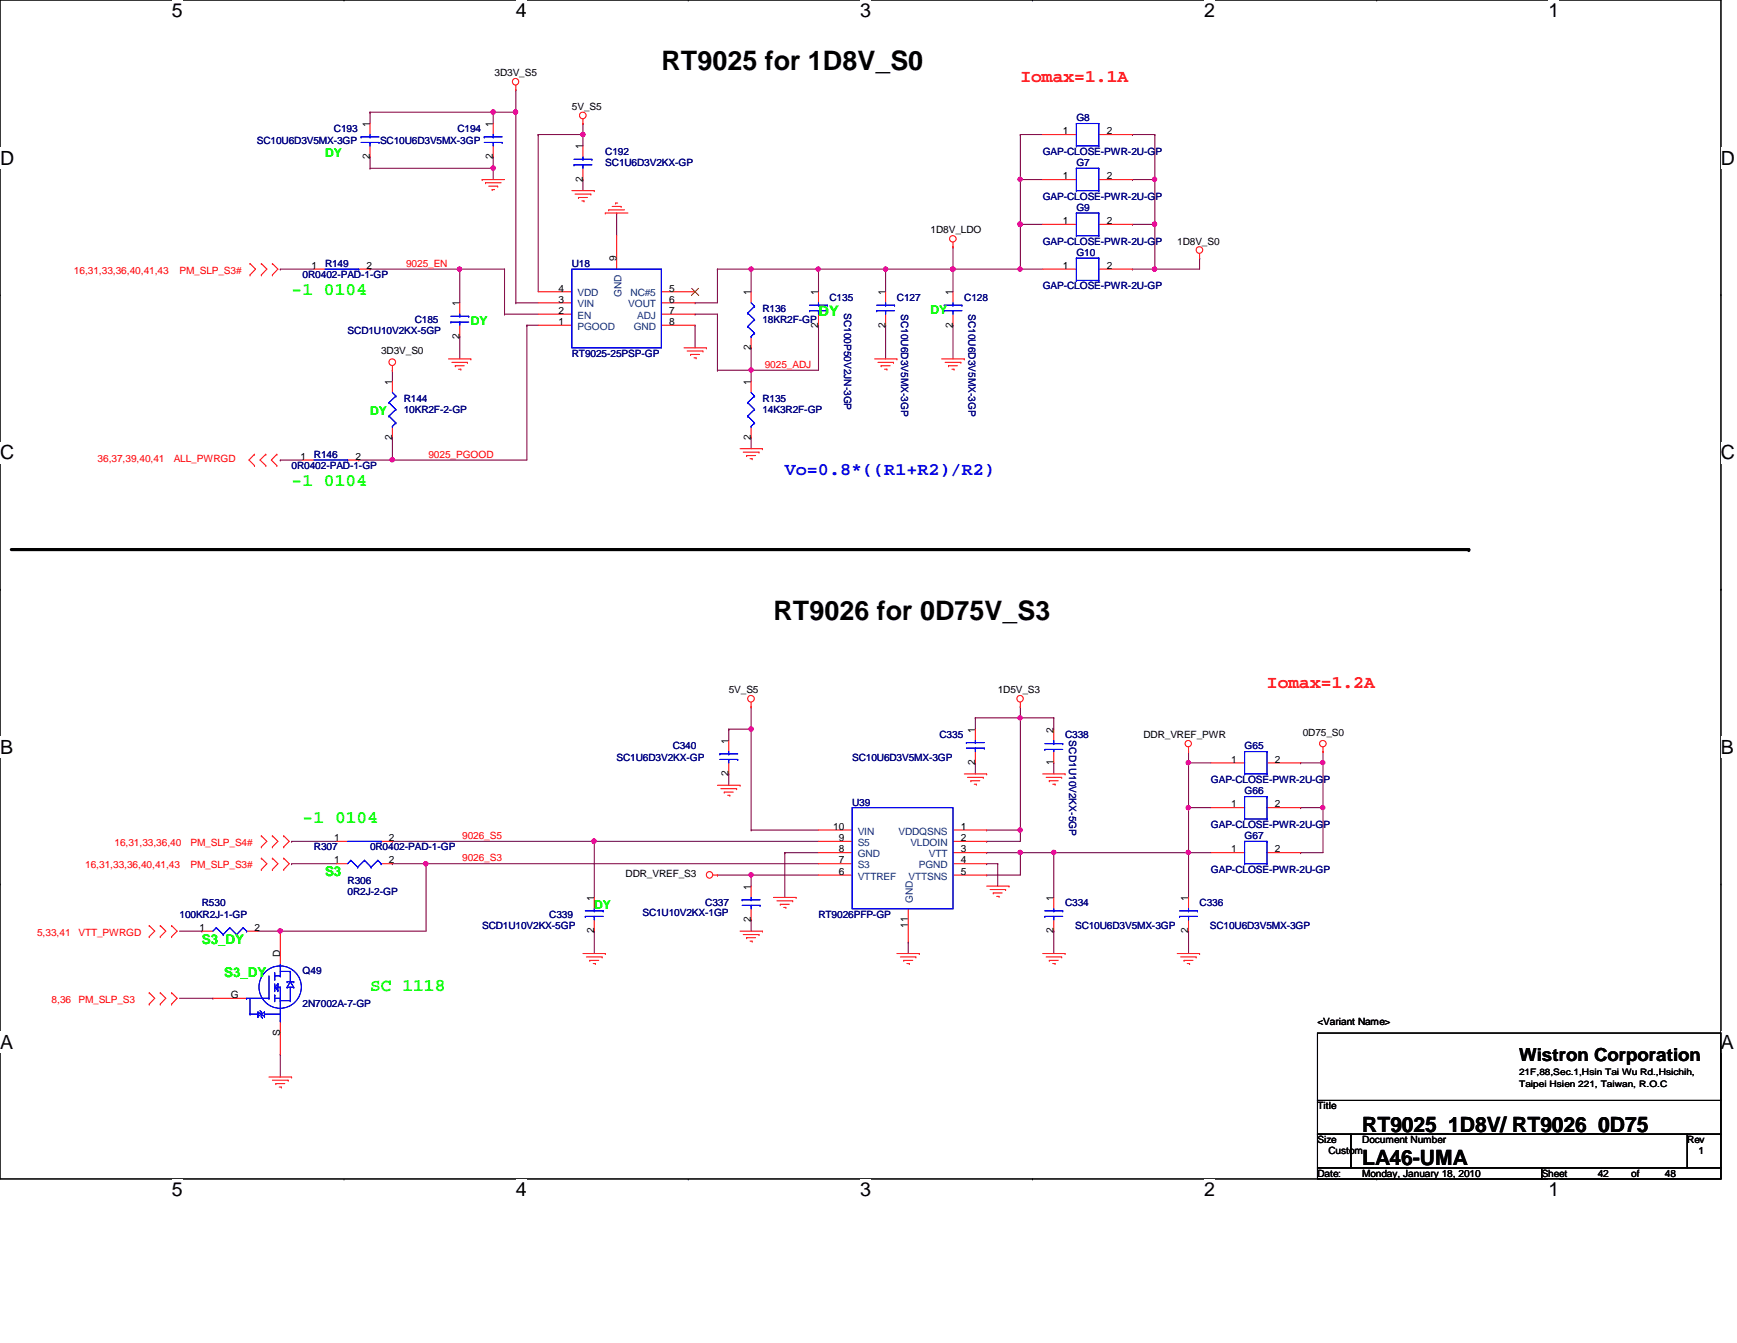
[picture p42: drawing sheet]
<svg xmlns="http://www.w3.org/2000/svg" width="279mm" height="216mm" viewBox="0 0 279 216" stroke-linecap="round" stroke-linejoin="round" font-family="sans-serif">
<defs><g id="words">
<g font-size="4.3">
<text x="106.4" y="11.2">RT9025 for 1D8V_S0</text>
<text x="124.4" y="99.6">RT9026 for 0D75V_S3</text>
</g>
<g font-size="3.4">
<text x="219.1" y="181.9">RT9025_1D8V/ RT9026_0D75</text>
<text x="219.1" y="187.3">LA46-UMA</text>
</g>
<g font-size="3.1">
<text x="27.6" y="2.8">5</text>
<text x="83" y="2.8">4</text>
<text x="138.3" y="2.8">3</text>
<text x="193.7" y="2.8">2</text>
<text x="249.1" y="2.8">1</text>
<text x="0" y="26.5">D</text>
<text x="276.8" y="26.5">D</text>
<text x="0" y="73.8">C</text>
<text x="276.8" y="73.8">C</text>
<text x="0" y="121.2">B</text>
<text x="276.8" y="121.2">B</text>
<text x="0" y="168.6">A</text>
<text x="276.8" y="168.6">A</text>
<text x="27.6" y="192.3">5</text>
<text x="83" y="192.3">4</text>
<text x="138.3" y="192.3">3</text>
<text x="193.7" y="192.3">2</text>
<text x="249.1" y="192.3">1</text>
</g>
<g font-size="2.9" fill="#f00">
<text x="164.1" y="13.3">Iomax=1.1A</text>
<text x="203.8" y="110.6">Iomax=1.2A</text>
</g>
<g font-size="2.9" fill="#0f0">
<text x="46.9" y="47.5">-1 0104</text>
<text x="46.9" y="78.1">-1 0104</text>
<text x="48.7" y="132.2">-1 0104</text>
<text x="59.5" y="159.3">SC 1118</text>
</g>
<text font-size="2.9" fill="#00f" x="126.2" y="76.4">Vo=0.8*((R1+R2)/R2)</text>
<text font-size="2.9" x="244.3" y="170.6">Wistron Corporation</text>
<text font-size="2.3" fill="#0f0" x="131.7" y="50.8">DY</text>
<g font-size="2.2" fill="#0f0">
<text x="52.3" y="140.9">S3</text>
<text x="32.5" y="151.7">S3_DY</text>
<text x="36.1" y="157.1">S3_DY</text>
</g>
<g font-size="1.9" fill="#0f0">
<text x="52.3" y="25.3">DY</text>
<text x="75.7" y="52.3">DY</text>
<text x="149.7" y="50.5">DY</text>
<text x="59.5" y="66.8">DY</text>
<text x="95.6" y="146.1">DY</text>
</g>
<g font-size="1.6">
<text x="79.5" y="12.3">3D3V_S5</text>
<text x="92" y="17.7">5V_S5</text>
<text x="59.5" y="20.4" transform="rotate(-90 59.5 20.4)">1</text>
<text x="79.3" y="20.4" transform="rotate(-90 79.3 20.4)">1</text>
<text x="93.7" y="24" transform="rotate(-90 93.7 24)">1</text>
<text x="171" y="21.6">1</text>
<text x="178" y="21.6">2</text>
<text x="59.5" y="25.6" transform="rotate(-90 59.5 25.6)">2</text>
<text x="79.3" y="25.6" transform="rotate(-90 79.3 25.6)">2</text>
<text x="93.7" y="29.2" transform="rotate(-90 93.7 29.2)">2</text>
<text x="171" y="28.8">1</text>
<text x="178" y="28.8">2</text>
<text x="99.1" y="42" transform="rotate(-90 99.1 42)">9</text>
<text x="149.7" y="37.5">1D8V_LDO</text>
<text x="171" y="36">1</text>
<text x="178" y="36">2</text>
<text x="189.4" y="39.3">1D8V_S0</text>
<text x="50.1" y="43.2">1</text>
<text x="59" y="43.2">2</text>
<text x="89.8" y="46.9">4</text>
<text x="107.7" y="46.9">5</text>
<text x="120.8" y="47.4" transform="rotate(-90 120.8 47.4)">1</text>
<text x="131.6" y="47.4" transform="rotate(-90 131.6 47.4)">1</text>
<text x="142.4" y="47.4" transform="rotate(-90 142.4 47.4)">1</text>
<text x="153.2" y="47.4" transform="rotate(-90 153.2 47.4)">1</text>
<text x="171" y="43.2">1</text>
<text x="178" y="43.2">2</text>
<text x="73.9" y="49.2" transform="rotate(-90 73.9 49.2)">1</text>
<text x="89.8" y="52.2">1</text>
<text x="89.8" y="50.5">2</text>
<text x="89.8" y="48.6">3</text>
<text x="107.7" y="48.6">6</text>
<text x="107.7" y="50.5">7</text>
<text x="107.7" y="52.2">8</text>
<text x="131.6" y="52.7" transform="rotate(-90 131.6 52.7)">2</text>
<text x="142.4" y="52.7" transform="rotate(-90 142.4 52.7)">2</text>
<text x="153.2" y="52.7" transform="rotate(-90 153.2 52.7)">2</text>
<text x="61.3" y="57">3D3V_S0</text>
<text x="73.9" y="54.4" transform="rotate(-90 73.9 54.4)">2</text>
<text x="120.8" y="56.3" transform="rotate(-90 120.8 56.3)">2</text>
<text x="63.1" y="61.8" transform="rotate(-90 63.1 61.8)">1</text>
<text x="120.8" y="61.8" transform="rotate(-90 120.8 61.8)">1</text>
<text x="63.1" y="70.7" transform="rotate(-90 63.1 70.7)">2</text>
<text x="120.8" y="70.7" transform="rotate(-90 120.8 70.7)">2</text>
<text x="48.3" y="73.9">1</text>
<text x="57.2" y="73.9">2</text>
<text x="117.2" y="111.5">5V_S5</text>
<text x="160.5" y="111.5">1D5V_S3</text>
<text x="117.2" y="119.5" transform="rotate(-90 117.2 119.5)">1</text>
<text x="156.8" y="117.8" transform="rotate(-90 156.8 117.8)">1</text>
<text x="169.5" y="117.8" transform="rotate(-90 169.5 117.8)">2</text>
<text x="183.9" y="118.7">DDR_VREF_PWR</text>
<text x="209.5" y="118.3">0D75_S0</text>
<text x="117.2" y="124.8" transform="rotate(-90 117.2 124.8)">2</text>
<text x="156.8" y="123" transform="rotate(-90 156.8 123)">2</text>
<text x="169.5" y="123" transform="rotate(-90 169.5 123)">1</text>
<text x="198" y="122.6">1</text>
<text x="205.1" y="122.6">2</text>
<text x="198" y="129.8">1</text>
<text x="205.1" y="129.8">2</text>
<text x="53.8" y="135.2">1</text>
<text x="62.6" y="135.2">2</text>
<text x="134" y="133.4">10</text>
<text x="134.9" y="135.2">9</text>
<text x="134.9" y="137">8</text>
<text x="154.6" y="133.4">1</text>
<text x="154.6" y="135.2">2</text>
<text x="154.6" y="137">3</text>
<text x="198" y="137">1</text>
<text x="205.1" y="137">2</text>
<text x="53.8" y="138.8">1</text>
<text x="62.6" y="138.8">2</text>
<text x="100.6" y="141">DDR_VREF_S3</text>
<text x="120.8" y="143" transform="rotate(-90 120.8 143)">1</text>
<text x="134.9" y="138.8">7</text>
<text x="134.9" y="140.6">6</text>
<text x="154.6" y="138.8">4</text>
<text x="154.6" y="140.6">5</text>
<text x="32.1" y="149.6">1</text>
<text x="40.9" y="149.6">2</text>
<text x="95.5" y="144.8" transform="rotate(-90 95.5 144.8)">1</text>
<text x="120.8" y="148.3" transform="rotate(-90 120.8 148.3)">2</text>
<text x="146" y="149.1" transform="rotate(-90 146 149.1)">11</text>
<text x="169.5" y="144.8" transform="rotate(-90 169.5 144.8)">1</text>
<text x="191.1" y="144.8" transform="rotate(-90 191.1 144.8)">1</text>
<text x="45" y="153.8" transform="rotate(-90 45 153.8)">D</text>
<text x="95.5" y="150" transform="rotate(-90 95.5 150)">2</text>
<text x="169.5" y="150" transform="rotate(-90 169.5 150)">2</text>
<text x="191.1" y="150" transform="rotate(-90 191.1 150)">2</text>
<text x="37.1" y="160.4">G</text>
<text x="45" y="166.5" transform="rotate(-90 45 166.5)">S</text>
<text x="211.9" y="164.8">&lt;Variant Name&gt;</text>
<text x="211.9" y="178.4">Title</text>
<text x="211.9" y="183.8">Size</text>
<text x="213.7" y="185.5">Custom</text>
<text x="219.1" y="183.8">Document Number</text>
<text x="271.4" y="183.8">Rev</text>
<text x="273.2" y="185.5">1</text>
<text x="211.9" y="189.2">Date:</text>
<text x="219.1" y="189.2">Monday, January 18, 2010</text>
<text x="248" y="189.2">Sheet</text>
<text x="257" y="189.2">42</text>
<text x="262.4" y="189.2">of</text>
<text x="267.8" y="189.2">48</text>
</g>
<g font-size="1.6" fill="#000080">
<text x="41.3" y="23.1">SC10U6D3V5MX-3GP</text>
<text x="53.7" y="21.3">C193</text>
<text x="61.1" y="23.1">SC10U6D3V5MX-3GP</text>
<text x="73.6" y="21.3">C194</text>
<text x="173.1" y="19.5">G8</text>
<text x="97.4" y="24.9">C192</text>
<text x="97.4" y="26.7">SC1U6D3V2KX-GP</text>
<text x="167.7" y="24.9">GAP-CLOSE-PWR-2U-GP</text>
<text x="173.1" y="26.7">G7</text>
<text x="167.7" y="32.1">GAP-CLOSE-PWR-2U-GP</text>
<text x="173.1" y="33.9">G9</text>
<text x="167.7" y="39.3">GAP-CLOSE-PWR-2U-GP</text>
<text x="173.1" y="41.1">G10</text>
<text x="48.7" y="44.7">0R0402-PAD-1-GP</text>
<text x="52.3" y="42.9">R149</text>
<text x="92" y="42.9">U18</text>
<text x="167.7" y="46.5">GAP-CLOSE-PWR-2U-GP</text>
<text x="55.9" y="53.7">SCD1U10V2KX-5GP</text>
<text x="66.7" y="51.9">C185</text>
<text x="122.6" y="50.1">R136</text>
<text x="122.6" y="51.9">18KR2F-GP</text>
<text x="133.4" y="48.3">C135</text>
<text x="135.8" y="50.3" transform="rotate(90 135.8 50.3)">SC100P50V2JN-3GP</text>
<text x="144.3" y="48.3">C127</text>
<text x="144.9" y="50.5" transform="rotate(90 144.9 50.5)">SC10U6D3V5MX-3GP</text>
<text x="155.1" y="48.3">C128</text>
<text x="155.8" y="50.5" transform="rotate(90 155.8 50.5)">SC10U6D3V5MX-3GP</text>
<text x="92" y="57.4">RT9025-25PSP-GP</text>
<text x="64.9" y="64.6">R144</text>
<text x="122.6" y="64.6">R135</text>
<text x="64.9" y="66.4">10KR2F-2-GP</text>
<text x="122.6" y="66.4">14K3R2F-GP</text>
<text x="46.9" y="75.4">0R0402-PAD-1-GP</text>
<text x="50.5" y="73.6">R146</text>
<text x="151.1" y="118.7">C335</text>
<text x="171.3" y="118.7">C338</text>
<text x="172" y="119" transform="rotate(90 172 119)">SCD1U10V2KX-5GP</text>
<text x="99.2" y="122.3">SC1U6D3V2KX-GP</text>
<text x="108.2" y="120.5">C340</text>
<text x="137.1" y="122.3">SC10U6D3V5MX-3GP</text>
<text x="194.8" y="125.9">GAP-CLOSE-PWR-2U-GP</text>
<text x="200.2" y="120.5">G65</text>
<text x="137.1" y="129.5">U39</text>
<text x="200.2" y="127.7">G66</text>
<text x="50.5" y="136.7">R307</text>
<text x="59.5" y="136.7">0R0402-PAD-1-GP</text>
<text x="194.8" y="133.1">GAP-CLOSE-PWR-2U-GP</text>
<text x="200.2" y="134.9">G67</text>
<text x="55.9" y="142.1">R306</text>
<text x="55.9" y="143.9">0R2J-2-GP</text>
<text x="194.8" y="140.3">GAP-CLOSE-PWR-2U-GP</text>
<text x="28.9" y="147.5">100KR2J-1-GP</text>
<text x="32.5" y="145.7">R530</text>
<text x="77.6" y="149.3">SCD1U10V2KX-5GP</text>
<text x="88.3" y="147.5">C339</text>
<text x="103.3" y="147.3">SC1U10V2KX-1GP</text>
<text x="113.5" y="145.7">C337</text>
<text x="131.7" y="147.5">RT9026PFP-GP</text>
<text x="171.3" y="145.7">C334</text>
<text x="172.9" y="149.3">SC10U6D3V5MX-3GP</text>
<text x="193" y="145.7">C336</text>
<text x="194.6" y="149.3">SC10U6D3V5MX-3GP</text>
<text x="48.7" y="156.5">Q49</text>
<text x="48.7" y="161.9">2N7002A-7-GP</text>
</g>
<g font-size="1.6" fill="#f00">
<text x="11.9" y="44">16,31,33,36,40,41,43</text>
<text x="28.9" y="44">PM_SLP_S3#</text>
<text x="65.3" y="42.9">9025_EN</text>
<text x="123" y="59.1">9025_ADJ</text>
<text x="15.7" y="74.3">36,37,39,40,41</text>
<text x="27.9" y="74.3">ALL_PWRGD</text>
<text x="68.9" y="73.6">9025_PGOOD</text>
<text x="18.4" y="136">16,31,33,36,40</text>
<text x="30.6" y="136">PM_SLP_S4#</text>
<text x="74.3" y="134.9">9026_S5</text>
<text x="13.7" y="139.6">16,31,33,36,40,41,43</text>
<text x="30.6" y="139.6">PM_SLP_S3#</text>
<text x="74.3" y="138.5">9026_S3</text>
<text x="6" y="150.4">5,33,41</text>
<text x="12.6" y="150.4">VTT_PWRGD</text>
<text x="8.3" y="161.2">8,36</text>
<text x="12.6" y="161.2">PM_SLP_S3</text>
</g>
<g font-size="1.6" fill="#004080">
<text x="92.9" y="47.6">VDD</text>
<text x="99.9" y="47.8" transform="rotate(-90 99.9 47.8)">GND</text>
<text x="101.4" y="47.6">NC#5</text>
<text x="92.9" y="53">PGOOD</text>
<text x="92.9" y="51.2">EN</text>
<text x="92.9" y="49.4">VIN</text>
<text x="101" y="49.4">VOUT</text>
<text x="101.9" y="53">GND</text>
<text x="102.5" y="51.2">ADJ</text>
<text x="138" y="134.2">VIN</text>
<text x="138" y="136">S5</text>
<text x="138" y="137.8">GND</text>
<text x="144.5" y="134.2">VDDQSNS</text>
<text x="146.4" y="136">VLDOIN</text>
<text x="149.4" y="137.8">VTT</text>
<text x="138" y="139.6">S3</text>
<text x="138" y="141.4">VTTREF</text>
<text x="146.1" y="141.4">VTTSNS</text>
<text x="147.8" y="139.6">PGND</text>
<text x="146.9" y="145.2" transform="rotate(-90 146.9 145.2)">GND</text>
</g>
<g font-size="1.4">
<text x="244.3" y="172.8">21F,88,Sec.1,Hsin Tai Wu Rd.,Hsichih,</text>
<text x="244.3" y="174.7">Taipei Hsien 221, Taiwan, R.O.C</text>
</g>
</g></defs>
<path d="M0 0h276.8v189.5h-276.8z" fill="none" stroke="#000" stroke-width=".17"/>
<g fill="#fff">
<path d="M27.6 0h1.8v3.5h-1.8z"/>
<path d="M27.6 189.5h1.8v3.5h-1.8z"/>
</g>
<path d="M55.3 0h.1M55.3 189.5h.1" fill="none" stroke="#000" stroke-width=".17"/>
<g fill="#fff">
<path d="M83 0h1.7v3.5h-1.7z"/>
<path d="M83 189.5h1.7v3.5h-1.7z"/>
</g>
<path d="M110.7 0h.1M110.7 189.5h.1" fill="none" stroke="#000" stroke-width=".17"/>
<g fill="#fff">
<path d="M138.3 0h1.8v3.5h-1.8z"/>
<path d="M138.3 189.5h1.8v3.5h-1.8z"/>
</g>
<path d="M166.1 0h.1M166.1 189.5h.1" fill="none" stroke="#000" stroke-width=".17"/>
<g fill="#fff">
<path d="M193.7 0h1.8v3.5h-1.8z"/>
<path d="M193.7 189.5h1.8v3.5h-1.8z"/>
</g>
<path d="M221.4 0h.1M221.4 189.5h.1" fill="none" stroke="#000" stroke-width=".17"/>
<g fill="#fff">
<path d="M249.1 0h1.7v3.5h-1.7z"/>
<path d="M249.1 189.5h1.7v3.5h-1.7z"/>
<path d="M0 23.7h2.2v3.4h-2.2z"/>
<path d="M276.8 23.7h2.3v3.4h-2.3z"/>
<path d="M0 71h2.2v3.5h-2.2z"/>
<path d="M276.8 71h2.3v3.5h-2.3z"/>
</g>
<path d="M0 47.4h.1M276.8 47.4h.1" fill="none" stroke="#000" stroke-width=".17"/>
<g fill="#fff">
<path d="M0 118.4h2.1v3.5h-2.1z"/>
<path d="M276.8 118.4h2.1v3.5h-2.1z"/>
</g>
<path d="M0 94.7h.1M276.8 94.7h.1" fill="none" stroke="#000" stroke-width=".17"/>
<path d="M0 94.7h.1M276.8 94.7h.1" fill="none" stroke="#000" stroke-width=".16"/>
<g fill="#fff">
<path d="M0 165.8h2.1v3.4h-2.1z"/>
<path d="M276.8 165.8h2.1v3.4h-2.1z"/>
</g>
<path d="M0 142.1h.1M276.8 142.1h.1" fill="none" stroke="#000" stroke-width=".17"/>
<path d="M81.2 43.3h.1M81.2 50.5h.1M81.2 43.3v7.2M81.2 50.5h5.4M83 48.7h.1M83 48.7h3.6M111.8 52.3h.1M111.8 52.3v3.6M120.8 59.5h.1M120.8 59.5v1.8M63.1 70.3h.1M63.1 70.3v3.7" fill="none" stroke="#800040" stroke-width=".17"/>
<circle cx="120.8" cy="59.5" r=".34" fill="#f0f"/>
<circle cx="120.8" cy="59.5" r=".34" fill="none" stroke="#f0f" stroke-width=".17"/>
<path d="M83 14.4h.1M83 14.4v3.6M93.8 19.9h.1M93.8 19.9v1.7M79.3 25.2h.1M79.3 25.2v1.9M131.7 43.3h.1M131.7 43.3h10.8" fill="none" stroke="#800040" stroke-width=".17"/>
<circle cx="131.6" cy="43.3" r=".34" fill="#f0f"/>
<circle cx="131.6" cy="43.3" r=".34" fill="none" stroke="#f0f" stroke-width=".17"/>
<path d="M59.5 18h.1M59.5 18h19.8M142.5 52.3h.1M142.5 52.3v5.4M57.7 74h.1M57.7 74h5.4M68.5 138.9h.1M68.5 138.9h63.2M169.5 122.6h.1M169.5 122.6v1.8" fill="none" stroke="#800040" stroke-width=".17"/>
<circle cx="68.5" cy="138.8" r=".34" fill="#f0f"/>
<circle cx="68.5" cy="138.8" r=".34" fill="none" stroke="#f0f" stroke-width=".17"/>
<path d="M79.3 18h.1M79.3 18v1.9M93.8 21.6h.1M93.8 21.6v1.9M153.3 39.7h.1M153.3 39.7v3.6M182.2 28.9h.1M182.2 28.9h3.6" fill="none" stroke="#800040" stroke-width=".17"/>
<circle cx="153.3" cy="43.3" r=".36" fill="#f0f"/>
<circle cx="153.3" cy="43.3" r=".36" fill="none" stroke="#f0f" stroke-width=".17"/>
<g fill="none" stroke="#800040" stroke-width=".17">
<path d="M59.5 18h.1M59.5 18v1.9M79.3 27.1h.1M79.3 27.1v1.8M93.8 28.9h.1M93.8 28.9v1.7M164.1 28.9h.1M164.1 28.9h3.6M185.8 28.9h.1M185.8 28.9v7.2M120.8 59.5h.1M120.8 59.5h10.9"/>
<path d="M185.8 43.3h.1M185.8 43.3h7.2M164.1 115.4h.1M164.1 115.4h5.4M169.5 115.4h.1M169.5 115.4v1.8"/>
</g>
<circle cx="185.7" cy="36" r=".35" fill="#f0f"/>
<circle cx="185.7" cy="36" r=".35" fill="none" stroke="#f0f" stroke-width=".17"/>
<circle cx="185.7" cy="28.8" r=".34" fill="#f0f"/>
<circle cx="185.7" cy="28.8" r=".34" fill="none" stroke="#f0f" stroke-width=".17"/>
<path d="M164.1 36.1h.1M164.1 36.1h3.6M185.8 36.1h.1M185.8 36.1v7.2" fill="none" stroke="#800040" stroke-width=".17"/>
<circle cx="185.7" cy="43.3" r=".34" fill="#f0f"/>
<circle cx="185.7" cy="43.3" r=".34" fill="none" stroke="#f0f" stroke-width=".17"/>
<path d="M95.6 135.3h.1M95.6 135.3h36.1" fill="none" stroke="#800040" stroke-width=".17"/>
<circle cx="95.5" cy="135.2" r=".35" fill="#f0f"/>
<circle cx="95.5" cy="135.2" r=".35" fill="none" stroke="#f0f" stroke-width=".17"/>
<path d="M164.1 28.9h.1M164.1 28.9v7.2M182.2 36.1h.1M182.2 36.1h3.6M185.8 21.6h.1M185.8 21.6v7.3M193 41.5h.1M193 41.5v1.8" fill="none" stroke="#800040" stroke-width=".17"/>
<circle cx="164.1" cy="36" r=".35" fill="#f0f"/>
<circle cx="164.1" cy="36" r=".35" fill="none" stroke="#f0f" stroke-width=".17"/>
<circle cx="164.1" cy="28.8" r=".34" fill="#f0f"/>
<circle cx="164.1" cy="28.8" r=".34" fill="none" stroke="#f0f" stroke-width=".17"/>
<path d="M59.5 27.1h.1M59.5 27.1h19.8M164.1 21.6h.1M164.1 21.6h3.6" fill="none" stroke="#800040" stroke-width=".17"/>
<circle cx="79.3" cy="27" r=".35" fill="#f0f"/>
<circle cx="79.3" cy="27" r=".35" fill="none" stroke="#f0f" stroke-width=".17"/>
<path d="M59.5 25.2h.1M59.5 25.2v1.9M99.2 34.2h.1M99.2 34.2v3.7M164.1 21.6h.1M164.1 21.6v7.3M182.2 21.6h.1M182.2 21.6h3.6M115.4 43.3h.1M115.4 43.3h5.4M120.8 117.2h.1M120.8 117.2v16.2" fill="none" stroke="#800040" stroke-width=".17"/>
<circle cx="120.8" cy="117.2" r=".35" fill="#f0f"/>
<circle cx="120.8" cy="117.2" r=".35" fill="none" stroke="#f0f" stroke-width=".17"/>
<path d="M84.8 52.3h.1M84.8 52.3h1.8M84.8 52.3v21.7M212.8 122.6h.1M212.8 122.6v7.2M120.8 140.7h.1M120.8 140.7h10.9M169.5 149.7h.1M169.5 149.7v3.6" fill="none" stroke="#800040" stroke-width=".17"/>
<circle cx="212.8" cy="122.6" r=".34" fill="#f0f"/>
<circle cx="212.8" cy="122.6" r=".34" fill="none" stroke="#f0f" stroke-width=".17"/>
<g fill="none" stroke="#800040" stroke-width=".17">
<path d="M83 18h.1M83 18v30.7M86.6 21.6h.1M86.6 21.6v25.3M111.8 48.7h.1M115.4 43.3h.1M115.4 43.3v5.4h-3.6M164.1 137.1h.1M164.1 137.1h5.4M169.5 137.1h.1M169.5 137.1v7.2M209.2 129.8h.1"/>
<path d="M209.2 129.8h3.6"/>
</g>
<circle cx="82.9" cy="18" r=".35" fill="#f0f"/>
<circle cx="82.9" cy="18" r=".35" fill="none" stroke="#f0f" stroke-width=".17"/>
<path d="M86.6 21.6h.1M86.6 21.6h7.2" fill="none" stroke="#800040" stroke-width=".17"/>
<circle cx="93.8" cy="21.6" r=".34" fill="#f0f"/>
<circle cx="93.8" cy="21.6" r=".34" fill="none" stroke="#f0f" stroke-width=".17"/>
<g fill="none" stroke="#800040" stroke-width=".17">
<path d="M45.1 43.3h.1M45.1 43.3h5.4M115.4 50.5h.1M115.4 50.5v9M131.7 43.3h.1M131.7 43.3v3.6M45.1 74h.1M45.1 74h3.6M120.8 133.4h.1M120.8 133.4h10.9M126.2 137.1h.1M126.2 137.1h5.5"/>
<path d="M158.7 135.3h.1M158.7 135.3h5.4M191.2 129.8h.1M191.2 122.6h.1M191.2 122.6v7.2M191.2 129.8h3.6M209.2 137.1h.1M209.2 137.1h3.6M191.2 149.7h.1M191.2 149.7v3.6"/>
</g>
<circle cx="191.1" cy="122.6" r=".34" fill="#f0f"/>
<circle cx="191.1" cy="122.6" r=".34" fill="none" stroke="#f0f" stroke-width=".17"/>
<path d="M158.7 138.9h.1M158.7 138.9h1.8M160.5 138.9h.1M160.5 138.9v3.6M191.2 122.6h.1M191.2 137.1h.1M191.2 122.6h3.6M191.2 137.1h3.6M120.8 140.7h.1M120.8 140.7v1.8" fill="none" stroke="#800040" stroke-width=".17"/>
<circle cx="191.1" cy="137" r=".34" fill="#f0f"/>
<circle cx="191.1" cy="137" r=".34" fill="none" stroke="#f0f" stroke-width=".17"/>
<path d="M120.8 43.3h.1M120.8 43.3h10.9M131.7 52.3h.1M131.7 52.3v7.2M191.2 137.1h.1M191.2 137.1v7.2" fill="none" stroke="#800040" stroke-width=".17"/>
<circle cx="120.8" cy="43.3" r=".34" fill="#f0f"/>
<circle cx="120.8" cy="43.3" r=".34" fill="none" stroke="#f0f" stroke-width=".17"/>
<path d="M111.8 50.5h.1M111.8 50.5h3.6M120.8 43.3h.1M120.8 43.3v3.6M156.9 115.4h.1M164.1 113.6h.1M164.1 113.6v1.8h-7.2M212.8 129.8h.1M212.8 129.8v7.3" fill="none" stroke="#800040" stroke-width=".17"/>
<circle cx="212.8" cy="129.8" r=".34" fill="#f0f"/>
<circle cx="212.8" cy="129.8" r=".34" fill="none" stroke="#f0f" stroke-width=".17"/>
<path d="M164.1 133.4h.1M164.1 133.4v1.9" fill="none" stroke="#800040" stroke-width=".17"/>
<circle cx="164.1" cy="133.4" r=".34" fill="#f0f"/>
<circle cx="164.1" cy="133.4" r=".34" fill="none" stroke="#f0f" stroke-width=".17"/>
<path d="M158.7 133.4h.1M158.7 137.1h.1M158.7 133.4h5.4M158.7 137.1h5.4M164.1 137.1h.1M164.1 137.1v3.6h-5.4M158.7 140.7h.1" fill="none" stroke="#800040" stroke-width=".17"/>
<circle cx="164.1" cy="137" r=".34" fill="#f0f"/>
<circle cx="164.1" cy="137" r=".34" fill="none" stroke="#f0f" stroke-width=".17"/>
<path d="M74 43.3h.1M74 43.3h7.2M142.5 43.3h.1M142.5 43.3v3.6M182.2 43.3h.1M182.2 43.3h3.6M209.2 122.6h.1M212.8 120.8h.1M212.8 120.8v1.8h-3.6" fill="none" stroke="#800040" stroke-width=".17"/>
<circle cx="73.9" cy="43.3" r=".34" fill="#f0f"/>
<circle cx="73.9" cy="43.3" r=".34" fill="none" stroke="#f0f" stroke-width=".17"/>
<path d="M164.1 115.4h.1M164.1 115.4v18" fill="none" stroke="#800040" stroke-width=".17"/>
<circle cx="164.1" cy="115.4" r=".34" fill="#f0f"/>
<circle cx="164.1" cy="115.4" r=".34" fill="none" stroke="#f0f" stroke-width=".17"/>
<path d="M79.3 18h.1M79.3 18h3.7M153.3 43.3h.1M153.3 52.3h.1M153.3 43.3v3.6M153.3 52.3v5.4M120.8 70.3h.1M120.8 70.3v1.8M191.2 120.8h.1M191.2 120.8v1.8M146.1 151.5h.1M146.1 151.5v1.8" fill="none" stroke="#800040" stroke-width=".17"/>
<circle cx="79.3" cy="18" r=".35" fill="#f0f"/>
<circle cx="79.3" cy="18" r=".35" fill="none" stroke="#f0f" stroke-width=".17"/>
<path d="M142.5 43.3h.1M142.5 43.3h10.8" fill="none" stroke="#800040" stroke-width=".17"/>
<circle cx="142.4" cy="43.3" r=".34" fill="#f0f"/>
<circle cx="142.4" cy="43.3" r=".34" fill="none" stroke="#f0f" stroke-width=".17"/>
<path d="M164.1 36.1h.1M164.1 36.1v7.2" fill="none" stroke="#800040" stroke-width=".17"/>
<circle cx="164.1" cy="36" r=".35" fill="#f0f"/>
<circle cx="164.1" cy="36" r=".35" fill="none" stroke="#f0f" stroke-width=".17"/>
<path d="M156.9 115.4h.1M156.9 115.4v1.8M115.4 140.7h.1M115.4 140.7h5.4" fill="none" stroke="#800040" stroke-width=".17"/>
<circle cx="120.8" cy="140.6" r=".34" fill="#f0f"/>
<circle cx="120.8" cy="140.6" r=".34" fill="none" stroke="#f0f" stroke-width=".17"/>
<path d="M191.2 129.8h.1M191.2 129.8v7.3" fill="none" stroke="#800040" stroke-width=".17"/>
<circle cx="191.1" cy="129.8" r=".34" fill="#f0f"/>
<circle cx="191.1" cy="129.8" r=".34" fill="none" stroke="#f0f" stroke-width=".17"/>
<path d="M169.5 137.1h.1M169.5 137.1h21.7" fill="none" stroke="#800040" stroke-width=".17"/>
<circle cx="169.5" cy="137" r=".34" fill="#f0f"/>
<circle cx="169.5" cy="137" r=".34" fill="none" stroke="#f0f" stroke-width=".17"/>
<path d="M63.1 74h.1M63.1 74h21.7M46.9 138.9h.1M46.9 138.9h7.2" fill="none" stroke="#800040" stroke-width=".17"/>
<circle cx="63.1" cy="73.9" r=".36" fill="#f0f"/>
<circle cx="63.1" cy="73.9" r=".36" fill="none" stroke="#f0f" stroke-width=".17"/>
<g fill="none" stroke="#800040" stroke-width=".17">
<path d="M164.1 43.3h.1M164.1 43.3h3.6M117.2 117.2h.1M117.2 117.2v1.8M120.8 113.6h.1M120.8 113.6v3.6h-3.6M46.9 135.3h.1M46.9 135.3h7.2M117.2 124.4h.1M117.2 124.4v1.8M126.2 137.1h.1M126.2 137.1v7.2"/>
<path d="M156.9 122.6h.1M156.9 122.6v1.8M120.8 147.9h.1M120.8 147.9v1.8"/>
</g>
<circle cx="164.1" cy="43.3" r=".34" fill="#f0f"/>
<circle cx="164.1" cy="43.3" r=".34" fill="none" stroke="#f0f" stroke-width=".17"/>
<path d="M153.3 43.3h.1M153.3 43.3h10.8" fill="none" stroke="#800040" stroke-width=".17"/>
<circle cx="153.3" cy="43.3" r=".36" fill="#f0f"/>
<circle cx="153.3" cy="43.3" r=".36" fill="none" stroke="#f0f" stroke-width=".17"/>
<g fill="none" stroke="#800040" stroke-width=".17">
<path d="M59.5 43.3h.1M59.5 43.3h14.5M63.1 59.5h.1M63.1 59.5v1.8M74 54.1h.1M74 43.3h.1M74 43.3v5.4M74 54.1v3.6M63.1 135.3h.1M63.1 135.3h32.5M95.6 135.3h.1M95.6 135.3v9"/>
<path d="M45.1 149.7h.1M45.1 149.7h23.4M95.6 149.7h.1M95.6 149.7v3.6"/>
</g>
<circle cx="45.1" cy="149.6" r=".36" fill="#f0f"/>
<circle cx="45.1" cy="149.6" r=".36" fill="none" stroke="#f0f" stroke-width=".17"/>
<g fill="none" stroke="#800040" stroke-width=".17">
<path d="M115.4 59.5h.1M120.8 55.9h.1M120.8 55.9v3.6h-5.4M63.1 138.9h.1M63.1 138.9h5.4M68.5 138.9h.1M68.5 138.9v10.8M28.9 149.7h3.6M32.5 149.7h.1M41.5 149.7h3.6M45.1 149.7h.1M28.9 160.5h5.3"/>
<path d="M34.2 160.5h.1M45.1 169.5h.1M45.1 169.5v3.6"/>
</g>
<g fill="none" stroke="#f00" stroke-width=".17">
<path d="M59.5 19.9v1.7M79.3 19.9v1.7M83 14.4h.1M83 13.7v.7M93.8 19.9h.1M93.8 19.1v.8M59.5 23.5v1.7M77.6 28.9h.1M77.6 28.9h3.6M78.1 29.4h.1M78.1 29.4h2.5M78.6 29.9h1.5"/>
<path d="M79.2 30.5h.1M79.2 30.5h.3M79.3 23.5v1.7M80.1 29.9h.1M92 30.6h3.6M92.5 31.2h2.5M93 31.7h.1M93 31.7h1.5M93.6 32.3h.3M93.8 23.5v1.7M93.8 27.1v1.8M93.9 32.3h.1"/>
<path d="M95 31.2h.1M95.6 30.6h.1M97.4 34.2h.1M97.4 34.2h3.6M97.9 33.7h.1M97.9 33.7h2.6M98.5 33.2h1.4M99 32.6h.1M99 32.6h.4M99.2 37.9v5.4M99.9 33.2h.1M153.3 39.7h.1"/>
<path d="M153.3 38.9v.8M167.7 28.9h5.4M167.7 21.6h5.4M167.7 36.1h5.4M176.7 28.9h5.5M176.7 21.6h5.5M176.7 36.1h5.5M40.2 44.2h.1M40.2 42.4h.1M40.2 42.4l.9 .9-.9 .9M42 42.4h.1M42 44.2h.1"/>
<path d="M42 42.4l.9 .9-.9 .9M43.8 44.2h.1M43.8 42.4h.1M43.8 42.4l.9 .9-.9 .9M50.5 43.3h1.8M57.7 43.3h1.8M63.1 59.5h.1M63.1 58.8v.7M72.1 57.7h3.6M72.7 58.3h2.5M73.2 58.8h.1M73.2 58.8h1.5"/>
<path d="M73.7 59.4h.4M74 48.7v1.8M74 52.3v1.8M74.1 59.4h.1M75.2 58.3h.1M75.7 57.7h.1M86.6 52.3h5.4M86.6 50.5h5.4M86.6 48.7h5.4M86.6 46.9h5.4M106.4 52.3h5.4M106.4 50.5h5.4"/>
<path d="M106.4 48.7h5.4M106.4 46.9h5.4M110 55.9h3.6M110.5 56.4h2.6M111.1 57h.1M111.1 57h1.4M111.6 57.5h.4M112 57.5h.1M113.1 56.4h.1M113.6 55.9h.1M120.8 46.9v1.8M120.8 54.1v1.8"/>
<path d="M131.7 46.9v1.8M131.7 50.5v1.8M140.7 57.7h3.6M141.2 58.3h2.5M141.7 58.8h.1M141.7 58.8h1.5M142.3 59.4h.4M142.5 46.9v1.8M142.5 50.5v1.8M142.7 59.4h.1M143.7 58.3h.1M144.3 57.7h.1"/>
<path d="M151.5 57.7h3.6M152 58.3h2.6M152.6 58.8h.1M152.6 58.8h1.4M153.1 59.4h.4M153.3 46.9v1.8M153.3 50.5v1.8M153.5 59.4h.1M154.6 58.3h.1M155.1 57.7h.1M167.7 43.3h5.4M176.7 43.3h5.5"/>
<path d="M193 41.5h.1M193 40.8v.7M40.9 74.8h.1M40.9 73h.1M40.9 73l-.9 1 .9 .8M42.8 73h.1M42.8 74.8h.1M42.8 73l-1 1 1 .8M44.5 74.8h.1M44.5 73h.1M44.5 73l-.9 1 .9 .8M48.7 74h1.8"/>
<path d="M55.9 74h1.8M63.1 61.3v1.8M63.1 68.5v1.8M119 72.1h3.6M119.5 72.7h2.6M120.1 73.2h.1M120.1 73.2h1.4M120.6 73.7h.4M120.8 61.3v1.8M120.8 68.5v1.8M121 73.7h.1M122.1 72.7h.1"/>
<path d="M122.6 72.1h.1M117.2 119v1.8M120.8 113.6h.1M120.8 112.9v.7M156.9 117.2v1.8M164.1 113.6h.1M164.1 112.9v.7M169.5 117.2v1.8M42 139.8h.1M42 138h.1M42 136.1h.1M42 134.4h.1"/>
<path d="M42 138l.9 .9-.9 .9M42 134.4l.9 .9-.9 .8M43.8 138h.1M43.8 139.8h.1M43.8 134.4h.1M43.8 136.1h.1M43.8 138l.9 .9-.9 .9M43.8 134.4l.9 .9-.9 .8M45.6 139.8h.1M45.6 138h.1M45.6 136.1h.1M45.6 134.4h.1"/>
<path d="M45.6 138l.9 .9-.9 .9M45.6 134.4l.9 .9-.9 .8M54.1 135.3h1.8M54.1 138.9h1.8M61.3 135.3h1.8M61.3 138.9h1.8M115.4 126.2h3.6M116 126.8h2.5M116.5 127.3h.1M116.5 127.3h1.4M117.1 127.8h.3M117.2 122.6v1.8"/>
<path d="M117.4 127.8h.1M118.5 126.8h.1M119 126.2h.1M131.7 135.3h5.4M131.7 137.1h5.4M131.7 138.9h5.4M131.7 133.4h5.4M153.3 135.3h5.4M153.3 137.1h5.4M153.3 138.9h5.4M153.3 133.4h5.4M155.1 124.4h3.6"/>
<path d="M155.6 125h2.6M156.2 125.5h.1M156.2 125.5h1.4M156.7 126.1h.4M156.9 120.8v1.8M157.1 126.1h.1M158.2 125h.1M158.7 124.4h.1M167.7 124.4h3.6M168.3 125h2.5M168.8 125.5h.1M168.8 125.5h1.4"/>
<path d="M169.3 126.1h.4M169.5 120.8v1.8M169.7 126.1h.1M170.8 125h.1M171.3 124.4h.1M191.2 120.8h.1M191.2 120.1v.7M194.8 122.6h5.4M194.8 137.1h5.4M194.8 129.8h5.4M203.8 122.6h5.4M203.8 137.1h5.4"/>
<path d="M203.8 129.8h5.4M212.8 120.8h.1M212.8 120.1v.7M24 150.6h.1M24 148.8h.1M24 159.6h.1M24 148.8l.9 .9-.9 .9M24 159.6l.9 .9-.9 .9M25.8 148.8h.1M25.8 150.6h.1M25.8 159.6h.1M25.8 148.8l.9 .9-.9 .9"/>
<path d="M25.8 159.6l.9 .9-.9 .9M27.6 150.6h.1M27.6 148.8h.1M27.6 159.6h.1M27.6 148.8l.9 .9-.9 .9M27.6 159.6l.9 .9-.9 .9M32.5 149.7h1.7M39.7 149.7h1.8M45.1 149.7v5.4M93.8 153.3h3.6M94.3 153.8h2.6M94.9 154.4h.1"/>
<path d="M94.9 154.4h1.4M95.4 154.9h.4M95.6 144.3v1.8M95.6 147.9v1.8M95.8 154.9h.1M96.9 153.8h.1M97.4 153.3h.1M114.7 140.7h.7M115.4 140.7h.1M119 149.7h3.6M119.5 150.2h2.6M120.1 150.7h.1"/>
<path d="M120.1 150.7h1.4M120.6 151.3h.4M120.8 142.5v1.8M120.8 146.1v1.8M121 151.3h.1M122.1 150.2h.1M122.6 149.7h.1M124.4 144.3h3.7M125 144.8h2.5M125.5 145.4h.1M125.5 145.4h1.5M126.1 145.9h.3"/>
<path d="M126.4 145.9h.1M127.5 144.8h.1M128.1 144.3h.1M131.7 140.7h5.4M144.3 153.3h3.6M144.8 153.8h2.5M145.4 154.4h.1M145.4 154.4h1.4M145.9 154.9h.4M146.1 146.1v5.4M146.3 154.9h.1M147.3 153.8h.1"/>
<path d="M147.9 153.3h.1M153.3 140.7h5.4M158.7 142.5h3.6M159.3 143h2.5M159.8 143.6h.1M159.8 143.6h1.4M160.3 144.1h.4M160.7 144.1h.1M161.8 143h.1M162.3 142.5h.1M167.7 153.3h3.6M168.3 153.8h2.5"/>
<path d="M168.8 154.4h.1M168.8 154.4h1.4M169.3 154.9h.4M169.5 144.3v1.8M169.5 147.9v1.8M169.7 154.9h.1M170.8 153.8h.1M171.3 153.3h.1M189.4 153.3h3.6M189.9 153.8h2.5M190.5 154.4h.1M190.5 154.4h1.4"/>
<path d="M191 154.9h.3M191.2 144.3v1.8M191.2 147.9v1.8M191.3 154.9h.1M192.4 153.8h.1M193 153.3h.1M24 161.4h.1M25.8 161.4h.1M27.6 161.4h.1M34.2 160.5h5.5M43.3 173.1h3.6M43.8 173.7h2.6"/>
<path d="M44.4 174.2h.1M44.4 174.2h1.4M44.9 174.8h.4M45.1 164.1v5.4M45.3 174.8h.1M46.4 173.7h.1M46.9 173.1h.1"/>
<circle cx="82.9" cy="13.1" r=".52"/>
<circle cx="93.7" cy="18.6" r=".54"/>
<circle cx="153.3" cy="38.4" r=".52"/>
<circle cx="63.1" cy="58.2" r=".54"/>
<circle cx="192.9" cy="40.2" r=".54"/>
<circle cx="120.8" cy="112.3" r=".54"/>
<circle cx="164.1" cy="112.3" r=".52"/>
<circle cx="191.1" cy="119.5" r=".51"/>
<circle cx="212.8" cy="119.5" r=".52"/>
<circle cx="114.1" cy="140.6" r=".52"/>
</g>
<path d="M211.9 166.1h64.9v10.8h-64.9zM211.9 176.9h64.9v5.4h-64.9zM211.9 182.3h5.4v5.4h-5.4zM211.9 187.7h36.1v1.8h-36.1zM217.3 182.3h54.1v5.4h-54.1zM248 187.7h28.8v1.8h-28.8zM271.4 182.3h5.4v5.4h-5.4z" fill="none" stroke="#000" stroke-width=".17"/>
<path d="M1.8 88.3h234.5" fill="none" stroke="#000" stroke-width=".51"/>
<circle cx="236.3" cy="88.3" r=".25" fill="#000"/>
<g fill="none" stroke="#00f" stroke-width=".17">
<path d="M173.1 19.9h.1M173.1 19.9v3.6M173.1 19.9h3.6M176.7 19.9h.1M176.7 19.9v3.6M58.1 22h.1M58.1 22h2.9M58.1 22.9h2.9M59.5 22h.1M59.5 22.9h.1M59.5 21.6v.4M59.5 22.9v.6"/>
<path d="M61 22.9h.1M77.9 22h.1M77.9 22h2.9M77.9 22.9h2.9M79.3 22h.1M79.3 22.9h.1M79.3 21.6v.4M79.3 22.9v.6M80.8 22.9h.1M92.3 26.5h.1M92.3 25.6h2.9M92.3 26.5h2.9"/>
<path d="M93.8 25.6h.1M93.8 26.5h.1M93.8 25.2v.4M93.8 26.5v.6M95.2 25.6h.1M173.1 23.5h.1M173.1 34.2h.1M173.1 37.9h.1M173.1 27.1h.1M173.1 30.6h.1M173.1 27.1v3.5M173.1 34.2v3.7"/>
<path d="M173.1 23.5h3.6M173.1 34.2h3.6M173.1 37.9h3.6M173.1 27.1h3.6M173.1 30.6h3.6M176.7 23.5h.1M176.7 34.2h.1M176.7 37.9h.1M176.7 27.1h.1M176.7 30.6h.1M176.7 27.1v3.5M176.7 34.2v3.7"/>
<path d="M52.3 43.3h5.4M57.7 43.3h.1M72.5 51.8h.1M72.5 50.8h2.9M72.5 51.8h2.9M74 50.8h.1M74 51.8h.1M74 50.5v.3M74 51.8v.5M75.4 50.8h.1M92 43.3h14.4v12.6h-14.4zM120.3 50.3h.1"/>
<path d="M120.3 52.5h.1M120.3 50.3l1.1 1.1M120.3 52.5l1.1 1.1M120.8 54.1h.1M120.8 48.7l.6 .5M121.4 49.2h.1M121.4 51.4h.1M121.4 53.6h.1M121.4 49.2l-1.1 1.1M121.4 51.4l-1.1 1.1M121.4 53.6l-.6 .5M130.2 50h.1"/>
<path d="M130.2 49.1h2.9M130.2 50h2.9M131.7 49.1h.1M131.7 50h.1M131.7 48.7v.4M131.7 50v.5M133.1 49.1h.1M141 50h.1M141 49.1h2.9M141 50h2.9M142.5 49.1h.1M142.5 50h.1"/>
<path d="M142.5 48.7v.4M142.5 50v.5M143.9 49.1h.1M151.8 50h.1M151.8 49.1h2.9M151.8 50h2.9M153.3 49.1h.1M153.3 50h.1M153.3 48.7v.4M153.3 50v.5M154.7 49.1h.1M173.1 41.5h.1"/>
<path d="M173.1 45.1h.1M173.1 41.5v3.6M173.1 41.5h3.6M173.1 45.1h3.6M176.7 41.5h.1M176.7 45.1h.1M176.7 41.5v3.6M50.5 74h5.4M55.9 74h.1M62.6 64.7h.1M62.6 66.9h.1M62.6 64.7l1.1 1.1"/>
<path d="M62.6 66.9l1.1 1.1M63.1 68.5h.1M63.1 63.1l.6 .6M63.7 63.7h.1M63.7 65.8h.1M63.7 68h.1M63.7 63.7l-1.1 1M63.7 65.8l-1.1 1.1M63.7 68l-.6 .5M120.3 64.7h.1M120.3 66.9h.1M120.3 64.7l1.1 1.1"/>
<path d="M120.3 66.9l1.1 1.1M120.8 68.5h.1M120.8 63.1l.6 .6M121.4 63.7h.1M121.4 65.8h.1M121.4 68h.1M121.4 63.7l-1.1 1M121.4 65.8l-1.1 1.1M121.4 68l-.6 .5M155.4 119.4h.1M155.4 119.4h2.9M156.9 119.4h.1"/>
<path d="M156.9 119v.4M168.1 119.5h2.8M169.5 119.5h.1M169.5 119v.5M170.9 119.5h.1M55.9 135.3h5.4M56.4 138.3h.1M56.4 138.3l-.5 .6M56.4 138.3l1.1 1.1M57.5 139.4h.1M58.6 138.3h.1M58.6 138.3l-1.1 1.1"/>
<path d="M58.6 138.3l1.1 1.1M59.7 139.4h.1M60.8 138.3h.1M60.8 138.3l-1.1 1.1M60.8 138.3l.5 .6M61.3 135.3h.1M61.3 138.9h.1M115.8 121.2h.1M115.8 121.2h2.9M115.8 122.1h2.9M117.2 121.2h.1M117.2 122.1h.1"/>
<path d="M117.2 120.8v.4M117.2 122.1v.5M118.7 122.1h.1M137.1 129.8h16.2v16.3h-16.2zM155.4 120.3h2.9M156.9 120.3h.1M156.9 120.3v.5M158.3 120.3h.1M168.1 120.5h.1M168.1 120.5h2.8M169.5 120.5h.1M169.5 120.5v.3"/>
<path d="M200.2 120.8h.1M200.2 124.4h.1M200.2 135.3h.1M200.2 138.9h.1M200.2 128.1h.1M200.2 131.7h.1M200.2 135.3h3.6M200.2 120.8v3.6M200.2 128.1v3.6M200.2 135.3v3.6M200.2 120.8h3.6M200.2 124.4h3.6"/>
<path d="M200.2 138.9h3.6M200.2 128.1h3.6M200.2 131.7h3.6M203.8 120.8h.1M203.8 124.4h.1M203.8 135.3h.1M203.8 138.9h.1M203.8 128.1h.1M203.8 131.7h.1M203.8 120.8v3.6M203.8 128.1v3.6M203.8 135.3v3.6"/>
<path d="M34.8 149.1h.1M34.8 149.1l-.6 .6M34.8 149.1l1.1 1.1M35.9 150.2h.1M37 149.1h.1M37 149.1l-1.1 1.1M37 149.1l1.1 1.1M38.1 150.2h.1M39.1 149.1h.1M39.1 149.1l-1 1.1M39.1 149.1l.6 .6M39.7 149.7h.1"/>
<path d="M43.3 156.9v3.6M44.2 160h.1M44.2 157.4h.1M44.2 159.3h.1M44.2 158.7h.1M44.2 156.3v1.1M44.2 158.2v1.1M44.2 160v1M44.2 156.9h.9M44.2 158.7h.9M44.2 158.7l.5 .6M44.7 158.2h.1"/>
<path d="M44.7 159.3h.1M44.7 158.2l-.5 .5M44.7 158.2v1.1M45.1 156.9h.1M45.1 155.1h.1M45.1 158.7h.1M45.1 155.1v1.8M45.1 158.7v5.4M45.1 156.2h1.6M46.2 157.8h.1M46.2 158.7h.1M46.2 158.7h1"/>
<path d="M46.2 157.8h1M46.7 156.2h.1M46.7 157.8h.1M46.7 156.2v1.6M46.7 158.7v2.2M46.7 157.8l.5 .9M46.7 157.8l-.5 .9M47.2 157.8h.1M47.2 158.7h.1M94.1 147.3h.1M94.1 146.4h2.9M94.1 147.3h2.9"/>
<path d="M95.6 146.4h.1M95.6 147.3h.1M95.6 146.1v.3M95.6 147.3v.6M97 146.4h.1M119.4 144.7h.1M119.4 144.7h2.9M119.4 145.5h2.9M120.8 144.7h.1M120.8 145.5h.1M120.8 144.3v.4M120.8 145.5v.6"/>
<path d="M122.3 145.5h.1M168.1 147.3h.1M168.1 146.4h2.8M168.1 147.3h2.8M169.5 146.4h.1M169.5 147.3h.1M169.5 146.1v.3M169.5 147.3v.6M170.9 146.4h.1M189.7 147.3h.1M189.7 146.4h2.9M189.7 147.3h2.9"/>
<path d="M191.2 146.4h.1M191.2 147.3h.1M191.2 146.1v.3M191.2 147.3v.6M192.6 146.4h.1M39.7 160.5h.1M39.7 160.5h3.6M40.2 163h.1M40.2 160.5v2.5M40.2 163h1.3M41.5 163h.1M41.5 163.4h.1"/>
<path d="M41.5 163.4v-.7l1 .7M41.5 163.4l1-.7v.7M41.8 162.5l.2 .2M42 163.4h.1M42 162.7h.1M42 163.4l.2 .2M42 162.7v.7M42.2 163.6h.1M42.5 163h.1M42.5 163.4h.1M42.5 163h2.6M43.3 160.5h.1"/>
<path d="M44.2 160.5h.9M45.1 160.5h.1M45.1 164.1h.1M45.1 160.9h.1M45.1 160.9h1.6M46.7 160.9h.1"/>
<circle cx="45.1" cy="158.7" r="3.4"/>
</g>
<path d="M111.3 46.4l1.1 1.1M112.4 46.4l-1.2 1.1" fill="none" stroke="#804000" stroke-width=".16"/>
<circle cx="120.8" cy="59.5" r=".34" fill="#f0f"/>
<circle cx="120.8" cy="59.5" r=".34" fill="none" stroke="#f0f" stroke-width=".17"/>
<circle cx="131.6" cy="43.3" r=".34" fill="#f0f"/>
<circle cx="131.6" cy="43.3" r=".34" fill="none" stroke="#f0f" stroke-width=".17"/>
<circle cx="68.5" cy="138.8" r=".34" fill="#f0f"/>
<circle cx="68.5" cy="138.8" r=".34" fill="none" stroke="#f0f" stroke-width=".17"/>
<circle cx="153.3" cy="43.3" r=".36" fill="#f0f"/>
<circle cx="153.3" cy="43.3" r=".36" fill="none" stroke="#f0f" stroke-width=".17"/>
<circle cx="185.7" cy="36" r=".35" fill="#f0f"/>
<circle cx="185.7" cy="36" r=".35" fill="none" stroke="#f0f" stroke-width=".17"/>
<circle cx="185.7" cy="28.8" r=".34" fill="#f0f"/>
<circle cx="185.7" cy="28.8" r=".34" fill="none" stroke="#f0f" stroke-width=".17"/>
<circle cx="185.7" cy="43.3" r=".34" fill="#f0f"/>
<circle cx="185.7" cy="43.3" r=".34" fill="none" stroke="#f0f" stroke-width=".17"/>
<circle cx="95.5" cy="135.2" r=".35" fill="#f0f"/>
<circle cx="95.5" cy="135.2" r=".35" fill="none" stroke="#f0f" stroke-width=".17"/>
<circle cx="164.1" cy="36" r=".35" fill="#f0f"/>
<circle cx="164.1" cy="36" r=".35" fill="none" stroke="#f0f" stroke-width=".17"/>
<circle cx="164.1" cy="28.8" r=".34" fill="#f0f"/>
<circle cx="164.1" cy="28.8" r=".34" fill="none" stroke="#f0f" stroke-width=".17"/>
<circle cx="79.3" cy="27" r=".35" fill="#f0f"/>
<circle cx="79.3" cy="27" r=".35" fill="none" stroke="#f0f" stroke-width=".17"/>
<circle cx="120.8" cy="117.2" r=".35" fill="#f0f"/>
<circle cx="120.8" cy="117.2" r=".35" fill="none" stroke="#f0f" stroke-width=".17"/>
<circle cx="212.8" cy="122.6" r=".34" fill="#f0f"/>
<circle cx="212.8" cy="122.6" r=".34" fill="none" stroke="#f0f" stroke-width=".17"/>
<circle cx="82.9" cy="18" r=".35" fill="#f0f"/>
<circle cx="82.9" cy="18" r=".35" fill="none" stroke="#f0f" stroke-width=".17"/>
<circle cx="93.8" cy="21.6" r=".34" fill="#f0f"/>
<circle cx="93.8" cy="21.6" r=".34" fill="none" stroke="#f0f" stroke-width=".17"/>
<circle cx="191.1" cy="122.6" r=".34" fill="#f0f"/>
<circle cx="191.1" cy="122.6" r=".34" fill="none" stroke="#f0f" stroke-width=".17"/>
<circle cx="191.1" cy="137" r=".34" fill="#f0f"/>
<circle cx="191.1" cy="137" r=".34" fill="none" stroke="#f0f" stroke-width=".17"/>
<circle cx="120.8" cy="43.3" r=".34" fill="#f0f"/>
<circle cx="120.8" cy="43.3" r=".34" fill="none" stroke="#f0f" stroke-width=".17"/>
<circle cx="212.8" cy="129.8" r=".34" fill="#f0f"/>
<circle cx="212.8" cy="129.8" r=".34" fill="none" stroke="#f0f" stroke-width=".17"/>
<circle cx="164.1" cy="133.4" r=".34" fill="#f0f"/>
<circle cx="164.1" cy="133.4" r=".34" fill="none" stroke="#f0f" stroke-width=".17"/>
<circle cx="164.1" cy="137" r=".34" fill="#f0f"/>
<circle cx="164.1" cy="137" r=".34" fill="none" stroke="#f0f" stroke-width=".17"/>
<circle cx="73.9" cy="43.3" r=".34" fill="#f0f"/>
<circle cx="73.9" cy="43.3" r=".34" fill="none" stroke="#f0f" stroke-width=".17"/>
<circle cx="164.1" cy="115.4" r=".34" fill="#f0f"/>
<circle cx="164.1" cy="115.4" r=".34" fill="none" stroke="#f0f" stroke-width=".17"/>
<circle cx="79.3" cy="18" r=".35" fill="#f0f"/>
<circle cx="79.3" cy="18" r=".35" fill="none" stroke="#f0f" stroke-width=".17"/>
<circle cx="142.4" cy="43.3" r=".34" fill="#f0f"/>
<circle cx="142.4" cy="43.3" r=".34" fill="none" stroke="#f0f" stroke-width=".17"/>
<circle cx="164.1" cy="36" r=".35" fill="#f0f"/>
<circle cx="164.1" cy="36" r=".35" fill="none" stroke="#f0f" stroke-width=".17"/>
<circle cx="120.8" cy="140.6" r=".34" fill="#f0f"/>
<circle cx="120.8" cy="140.6" r=".34" fill="none" stroke="#f0f" stroke-width=".17"/>
<circle cx="191.1" cy="129.8" r=".34" fill="#f0f"/>
<circle cx="191.1" cy="129.8" r=".34" fill="none" stroke="#f0f" stroke-width=".17"/>
<circle cx="169.5" cy="137" r=".34" fill="#f0f"/>
<circle cx="169.5" cy="137" r=".34" fill="none" stroke="#f0f" stroke-width=".17"/>
<circle cx="63.1" cy="73.9" r=".36" fill="#f0f"/>
<circle cx="63.1" cy="73.9" r=".36" fill="none" stroke="#f0f" stroke-width=".17"/>
<circle cx="164.1" cy="43.3" r=".34" fill="#f0f"/>
<circle cx="164.1" cy="43.3" r=".34" fill="none" stroke="#f0f" stroke-width=".17"/>
<circle cx="153.3" cy="43.3" r=".36" fill="#f0f"/>
<circle cx="153.3" cy="43.3" r=".36" fill="none" stroke="#f0f" stroke-width=".17"/>
<circle cx="45.1" cy="149.6" r=".36" fill="#f0f"/>
<circle cx="45.1" cy="149.6" r=".36" fill="none" stroke="#f0f" stroke-width=".17"/>
<use href="#words"/>
</svg>
